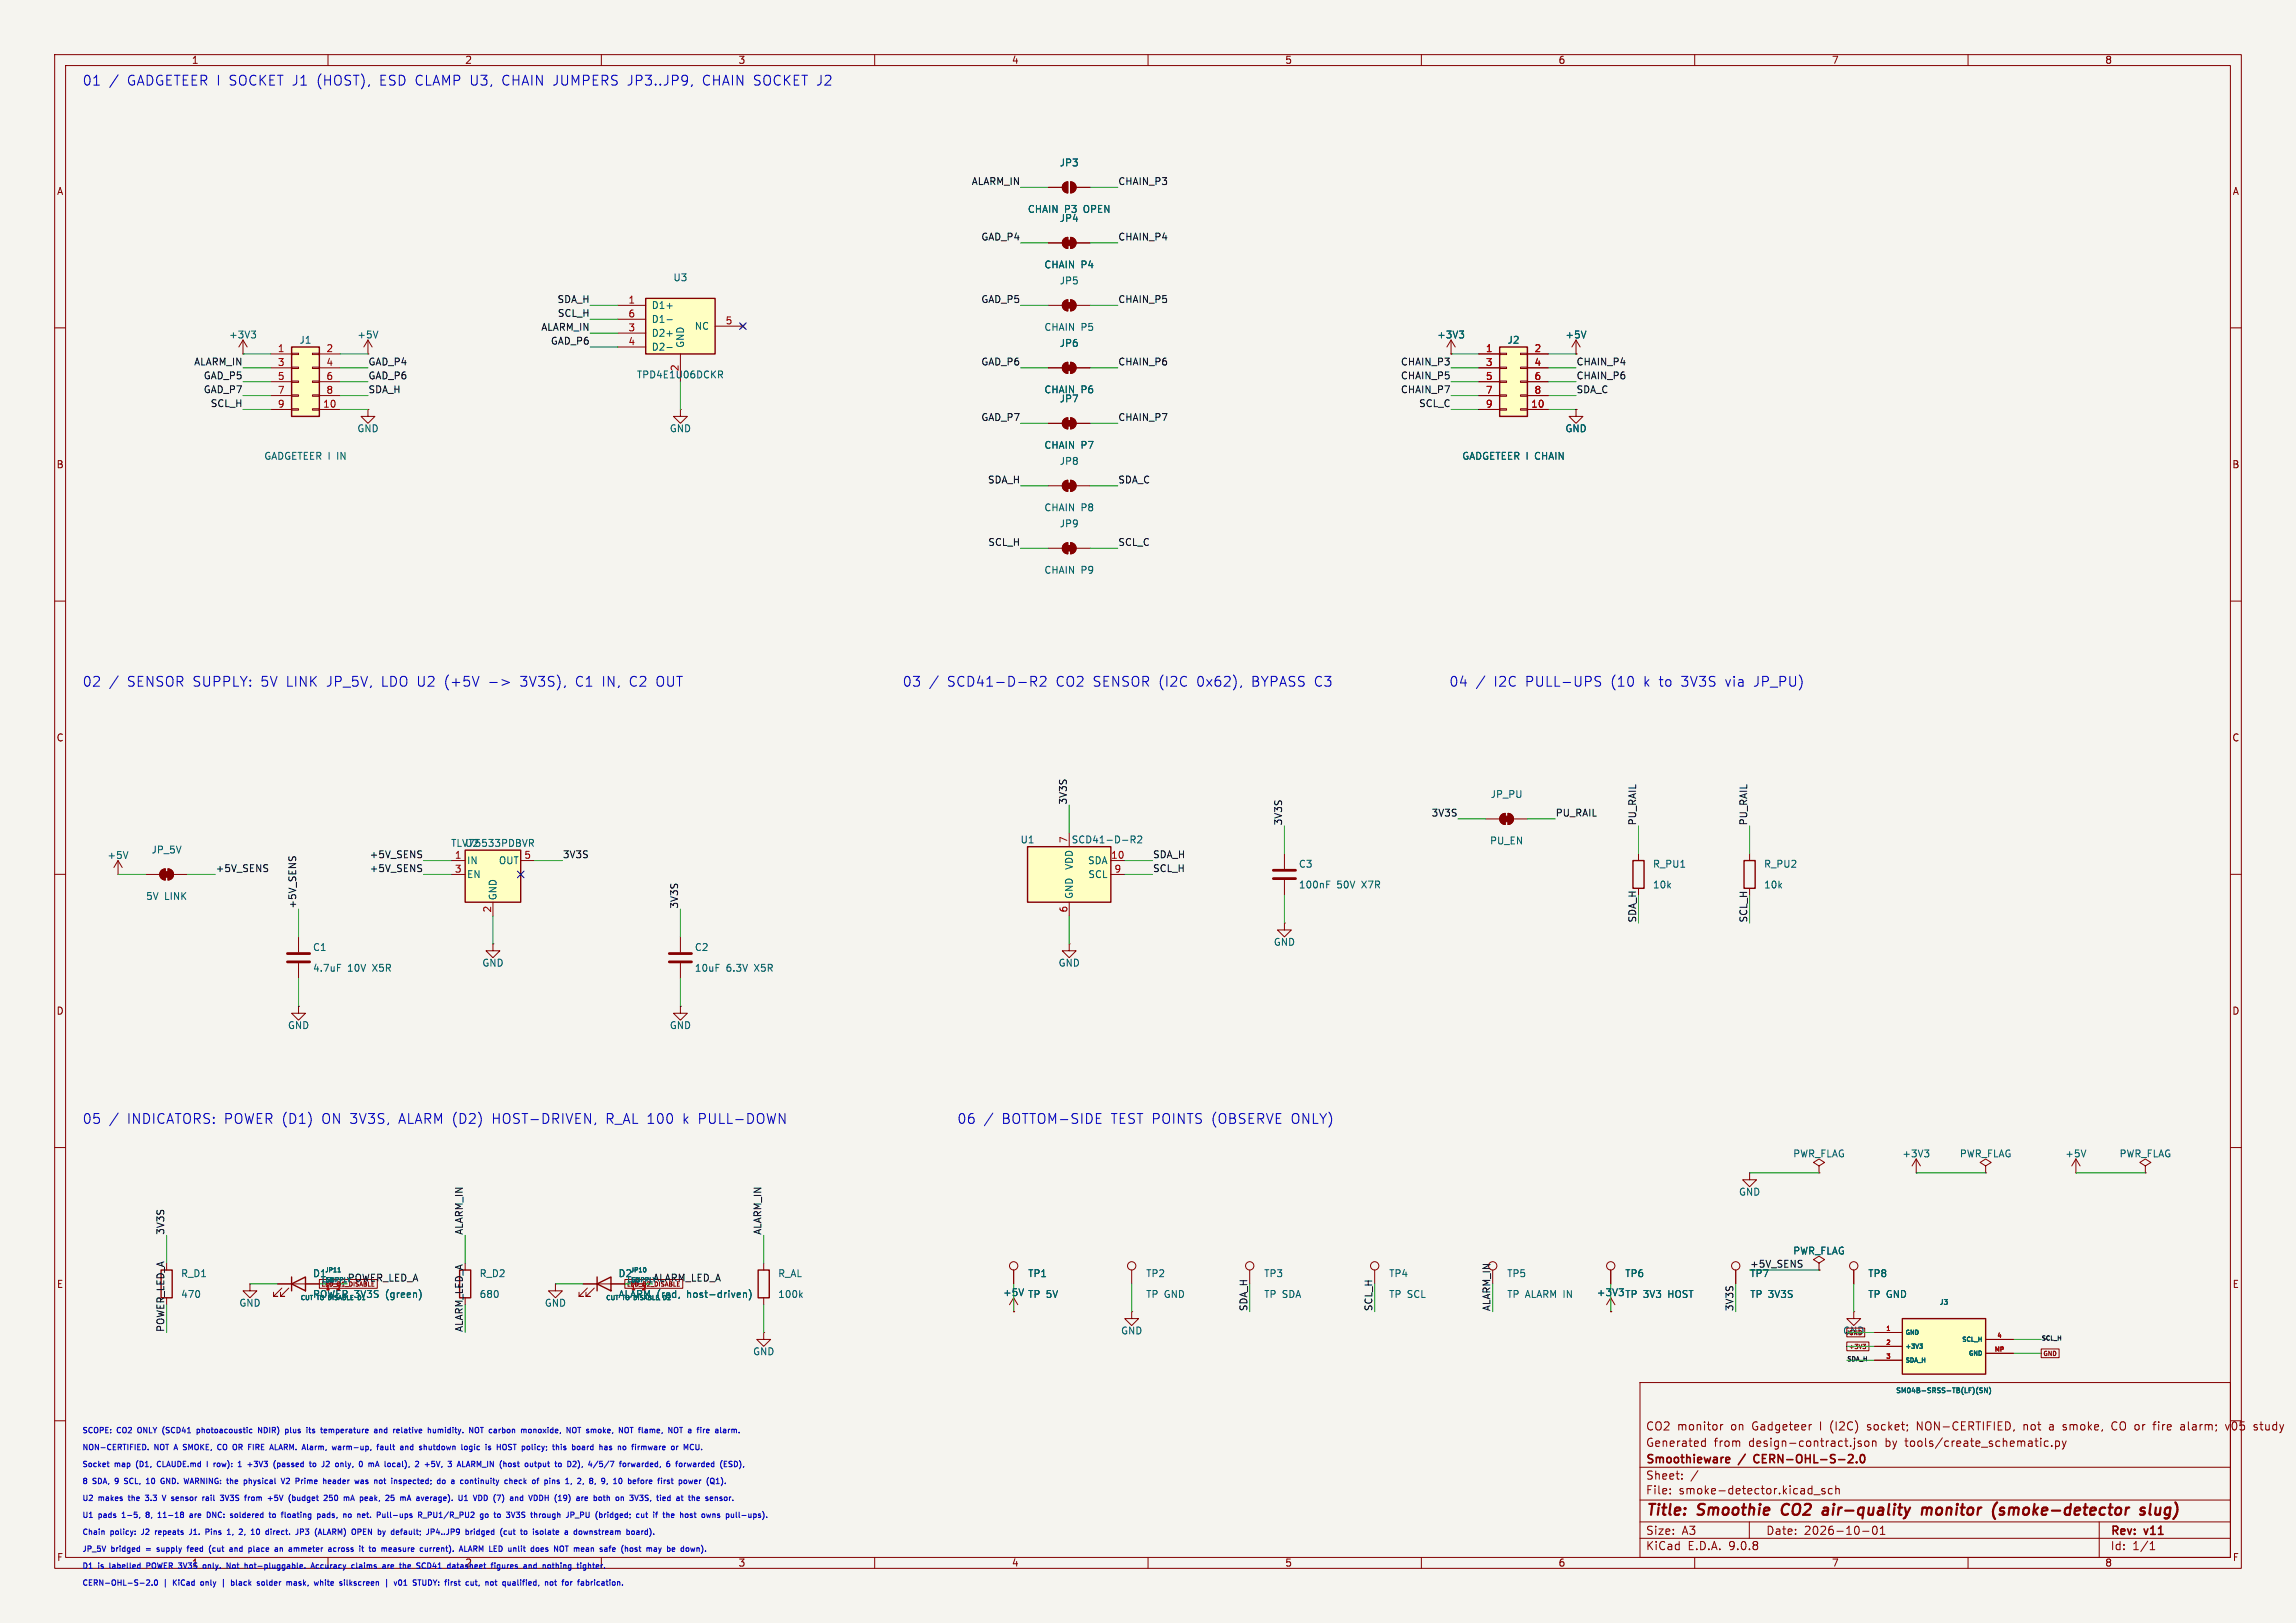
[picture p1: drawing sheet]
<svg xmlns="http://www.w3.org/2000/svg" width="420mm" height="297mm" viewBox="0 0 420 297" stroke-linecap="round" stroke-linejoin="round" font-family="sans-serif">
<defs><g id="words">
<g font-size="2.8" fill="#840000">
<text x="301" y="277.9">Title:</text>
<text x="310.6" y="277.9">Smoothie</text>
<text x="326.8" y="277.9">CO2</text>
<text x="335.1" y="277.9">air-quality</text>
<text x="354" y="277.9">monitor</text>
<text x="367.8" y="277.9">(smoke-detector</text>
<text x="395.6" y="277.9">slug)</text>
</g>
<g font-size="2.5" fill="#0000c2">
<text x="15" y="15.9">01</text>
<text x="23.3" y="15.9">GADGETEER I SOCKET J1</text>
<text x="58.3" y="15.9">(HOST),</text>
<text x="69.9" y="15.9">ESD CLAMP U3,</text>
<text x="92.5" y="15.9">CHAIN JUMPERS JP3..JP9,</text>
<text x="129.5" y="15.9">CHAIN SOCKET J2</text>
<text x="15" y="125.9">02</text>
<text x="23.3" y="125.9">SENSOR SUPPLY:</text>
<text x="47.9" y="125.9">5V LINK</text>
<text x="60.1" y="125.9">JP_5V,</text>
<text x="70.2" y="125.9">LDO U2</text>
<text x="81.9" y="125.9">(+5V</text>
<text x="96" y="125.9">3V3S),</text>
<text x="106.2" y="125.9">C1</text>
<text x="111.1" y="125.9">IN,</text>
<text x="116.2" y="125.9">C2</text>
<text x="121.2" y="125.9">OUT</text>
<text x="165" y="125.9">03</text>
<text x="173.3" y="125.9">SCD41-D-R2</text>
<text x="193.2" y="125.9">CO2 SENSOR (I2C</text>
<text x="219.2" y="125.9">0x62),</text>
<text x="229.4" y="125.9">BYPASS C3</text>
<text x="265" y="125.9">04</text>
<text x="273.3" y="125.9">I2C</text>
<text x="279.1" y="125.9">PULL-UPS</text>
<text x="294.8" y="125.9">(10</text>
<text x="300.9" y="125.9">k to</text>
<text x="307.9" y="125.9">3V3S</text>
<text x="316.1" y="125.9">via</text>
<text x="321.4" y="125.9">JP_PU)</text>
<text x="15" y="205.9">05</text>
<text x="23.3" y="205.9">INDICATORS: POWER (D1)</text>
<text x="59.1" y="205.9">ON 3V3S,</text>
<text x="73.4" y="205.9">ALARM (D2)</text>
<text x="90.6" y="205.9">HOST-DRIVEN,</text>
<text x="111.5" y="205.9">R_AL 100</text>
<text x="125.8" y="205.9">k PULL-DOWN</text>
<text x="175" y="205.9">06</text>
<text x="183.3" y="205.9">BOTTOM-SIDE</text>
<text x="203.3" y="205.9">TEST POINTS (OBSERVE ONLY)</text>
</g>
<g font-size="2.1" fill="#840000">
<text x="301" y="262">CO2</text>
<text x="306.8" y="262">monitor</text>
<text x="316.7" y="262">on</text>
<text x="320.7" y="262">Gadgeteer</text>
<text x="333.2" y="262">I (I2C)</text>
<text x="342.1" y="262">socket;</text>
<text x="351.4" y="262">NON-CERTIFIED,</text>
<text x="371" y="262">not</text>
<text x="375.9" y="262">a</text>
<text x="378.6" y="262">smoke,</text>
<text x="387.6" y="262">CO or</text>
<text x="395.6" y="262">fire</text>
<text x="400.7" y="262">alarm;</text>
<text x="409.1" y="262">v05</text>
<text x="414.4" y="262">study</text>
<text x="301" y="268.2">Smoothieware</text>
<text x="301" y="265">Generated</text>
<text x="313.5" y="265">from</text>
<text x="318.2" y="268.2">/</text>
<text x="319.9" y="265">design-contract.json</text>
<text x="321.5" y="268.2">CERN-OHL-S-2.0</text>
<text x="345" y="265">by</text>
<text x="348.8" y="265">tools/create_schematic.py</text>
<text x="301" y="273.7">File:</text>
<text x="301" y="271">Sheet:</text>
<text x="307.1" y="273.7">smoke-detector.kicad_sch</text>
<text x="301" y="281.1">Size:</text>
<text x="307.6" y="281.1">A3</text>
<text x="323" y="281.1">Date:</text>
<text x="330" y="281.1">2026-10-01</text>
<text x="386" y="281.3">Rev:</text>
<text x="392.4" y="281.3">v11</text>
<text x="301" y="283.9">KiCad</text>
<text x="308.7" y="283.9">E.D.A.</text>
<text x="316.3" y="283.9">9.0.8</text>
<text x="386" y="283.9">Id:</text>
<text x="390.1" y="283.9">1/1</text>
</g>
<g font-size="1.8" fill="#840000">
<text x="35" y="11.9">1</text>
<text x="85" y="11.9">2</text>
<text x="135" y="11.9">3</text>
<text x="185" y="11.9">4</text>
<text x="235" y="11.9">5</text>
<text x="285" y="11.9">6</text>
<text x="335" y="11.9">7</text>
<text x="385" y="11.9">8</text>
<text x="10.3" y="35.9">A</text>
<text x="408.3" y="35.9">A</text>
<text x="10.3" y="85.9">B</text>
<text x="408.2" y="85.9">B</text>
<text x="10.3" y="135.9">C</text>
<text x="408.2" y="135.9">C</text>
<text x="10.3" y="185.9">D</text>
<text x="408.2" y="185.9">D</text>
<text x="10.3" y="235.9">E</text>
<text x="408.3" y="235.9">E</text>
<text x="10.3" y="285.9">F</text>
<text x="135" y="286.9">3</text>
<text x="185" y="286.9">4</text>
<text x="235" y="286.9">5</text>
<text x="285" y="286.9">6</text>
<text x="335" y="286.9">7</text>
<text x="385" y="286.9">8</text>
<text x="408.3" y="285.9">F</text>
</g>
<g font-size="1.8" fill="#0f0f0f">
<text x="177.7" y="33.9">ALARM_IN</text>
<text x="204.5" y="33.9">CHAIN_P3</text>
<text x="179.4" y="44.1">GAD_P4</text>
<text x="204.5" y="44.1">CHAIN_P4</text>
<text x="101.9" y="55.5">SDA_H</text>
<text x="101.9" y="58.1">SCL_H</text>
<text x="179.4" y="55.5">GAD_P5</text>
<text x="204.5" y="55.5">CHAIN_P5</text>
<text x="98.9" y="60.6">ALARM_IN</text>
<text x="100.7" y="63.2">GAD_P6</text>
<text x="35.4" y="67">ALARM_IN</text>
<text x="37.2" y="69.5">GAD_P5</text>
<text x="67.3" y="67">GAD_P4</text>
<text x="67.3" y="69.5">GAD_P6</text>
<text x="179.4" y="67">GAD_P6</text>
<text x="204.5" y="67">CHAIN_P6</text>
<text x="256.2" y="67">CHAIN_P3</text>
<text x="256.2" y="69.5">CHAIN_P5</text>
<text x="288.3" y="67">CHAIN_P4</text>
<text x="288.3" y="69.5">CHAIN_P6</text>
<text x="37.2" y="72">GAD_P7</text>
<text x="38.4" y="74.6">SCL_H</text>
<text x="67.3" y="72">SDA_H</text>
<text x="179.4" y="77.1">GAD_P7</text>
<text x="204.5" y="77.1">CHAIN_P7</text>
<text x="256.2" y="72">CHAIN_P7</text>
<text x="259.5" y="74.6">SCL_C</text>
<text x="288.3" y="72">SDA_C</text>
<text x="180.6" y="88.6">SDA_H</text>
<text x="204.5" y="88.6">SDA_C</text>
<text x="180.7" y="100">SCL_H</text>
<text x="204.5" y="100">SCL_C</text>
<text x="195.2" y="147.3" transform="rotate(-90 195.2 147.3)">3V3S</text>
<text x="261.8" y="149.5">3V3S</text>
<text x="284.5" y="149.5">PU_RAIL</text>
<text x="234.6" y="151.1" transform="rotate(-90 234.6 151.1)">3V3S</text>
<text x="299.4" y="151.1" transform="rotate(-90 299.4 151.1)">PU_RAIL</text>
<text x="319.7" y="151.1" transform="rotate(-90 319.7 151.1)">PU_RAIL</text>
<text x="39.4" y="159.7">+5V_SENS</text>
<text x="67.5" y="159.7">+5V_SENS</text>
<text x="67.5" y="157.1">+5V_SENS</text>
<text x="102.9" y="157.1">3V3S</text>
<text x="210.8" y="157.1">SDA_H</text>
<text x="210.8" y="159.7">SCL_H</text>
<text x="54.3" y="166.4" transform="rotate(-90 54.3 166.4)">+5V_SENS</text>
<text x="124.1" y="166.4" transform="rotate(-90 124.1 166.4)">3V3S</text>
<text x="299.4" y="168.9" transform="rotate(-90 299.4 168.9)">SDA_H</text>
<text x="319.7" y="168.9" transform="rotate(-90 319.7 168.9)">SCL_H</text>
<text x="30.1" y="226.1" transform="rotate(-90 30.1 226.1)">3V3S</text>
<text x="84.7" y="226.1" transform="rotate(-90 84.7 226.1)">ALARM_IN</text>
<text x="139.4" y="226.1" transform="rotate(-90 139.4 226.1)">ALARM_IN</text>
<text x="320" y="232.1">+5V_SENS</text>
<text x="63.5" y="234.6">POWER_LED_A</text>
<text x="119.4" y="234.6">ALARM_LED_A</text>
<text x="30.1" y="243.8" transform="rotate(-90 30.1 243.8)">POWER_LED_A</text>
<text x="84.7" y="243.8" transform="rotate(-90 84.7 243.8)">ALARM_LED_A</text>
<text x="228.3" y="240" transform="rotate(-90 228.3 240)">SDA_H</text>
<text x="251.1" y="240" transform="rotate(-90 251.1 240)">SCL_H</text>
<text x="272.7" y="240" transform="rotate(-90 272.7 240)">ALARM_IN</text>
<text x="317.2" y="240" transform="rotate(-90 317.2 240)">3V3S</text>
</g>
<g font-size="1.8" fill="#006464">
<text x="193.8" y="30.7">JP3</text>
<text x="187.9" y="39.2">CHAIN</text>
<text x="193.8" y="40.8">JP4</text>
<text x="194.7" y="39.2">P3</text>
<text x="198.4" y="39.2">OPEN</text>
<text x="123.1" y="51.7">U3</text>
<text x="190.9" y="49.3">CHAIN</text>
<text x="193.8" y="52.2">JP5</text>
<text x="197.7" y="49.3">P4</text>
<text x="119.1" y="56.7">D1+</text>
<text x="119.1" y="59.3">D1-</text>
<text x="41.8" y="62.1">+3V3</text>
<text x="54.7" y="63.1">J1</text>
<text x="65.3" y="62.1">+5V</text>
<text x="119.1" y="61.8">D2+</text>
<text x="119.1" y="64.4">D2-</text>
<text x="125.3" y="63.8" transform="rotate(-90 125.3 63.8)">GND</text>
<text x="127" y="60.6">NC</text>
<text x="190.9" y="60.7">CHAIN</text>
<text x="193.8" y="63.7">JP6</text>
<text x="197.7" y="60.7">P5</text>
<text x="262.8" y="62.1">+3V3</text>
<text x="275.7" y="63.1">J2</text>
<text x="286.3" y="62.1">+5V</text>
<text x="116.4" y="69.4">TPD4E1U06DCKR</text>
<text x="124.2" y="68" transform="rotate(-90 124.2 68)">2</text>
<text x="190.9" y="72.2">CHAIN</text>
<text x="193.8" y="73.8">JP7</text>
<text x="197.7" y="72.2">P6</text>
<text x="65.3" y="79.3">GND</text>
<text x="122.4" y="79.3">GND</text>
<text x="190.9" y="82.3">CHAIN</text>
<text x="197.7" y="82.3">P7</text>
<text x="286.3" y="79.3">GND</text>
<text x="48.2" y="84.3">GADGETEER I</text>
<text x="61.8" y="84.3">IN</text>
<text x="193.8" y="85.3">JP8</text>
<text x="267.4" y="84.3">GADGETEER</text>
<text x="280.9" y="84.3">CHAIN</text>
<text x="190.9" y="93.8">CHAIN</text>
<text x="197.7" y="93.8">P8</text>
<text x="193.8" y="96.7">JP9</text>
<text x="190.9" y="105.2">CHAIN</text>
<text x="197.7" y="105.2">P9</text>
<text x="272.6" y="146.2">JP_PU</text>
<text x="82.4" y="155.2">TLV75533PDBVR</text>
<text x="85" y="155.2">U2</text>
<text x="186.6" y="154.5">U1</text>
<text x="195.9" y="154.5">SCD41-D-R2</text>
<text x="272.5" y="154.7">PU_EN</text>
<text x="19.6" y="157.4">+5V</text>
<text x="27.6" y="156.4">JP_5V</text>
<text x="85.3" y="158.3">IN</text>
<text x="85.3" y="160.9">EN</text>
<text x="91.2" y="158.3">OUT</text>
<text x="196.4" y="159.3" transform="rotate(-90 196.4 159.3)">VDD</text>
<text x="198.9" y="158.3">SDA</text>
<text x="199" y="160.9">SCL</text>
<text x="237.5" y="159">C3</text>
<text x="302.3" y="159">R_PU1</text>
<text x="322.6" y="159">R_PU2</text>
<text x="26.6" y="164.9">5V</text>
<text x="30.1" y="164.9">LINK</text>
<text x="91" y="164.8" transform="rotate(-90 91 164.8)">GND</text>
<text x="196.4" y="164.6" transform="rotate(-90 196.4 164.6)">GND</text>
<text x="237.5" y="162.8">100nF</text>
<text x="244.5" y="162.8">50V</text>
<text x="249.2" y="162.8">X7R</text>
<text x="302.3" y="162.8">10k</text>
<text x="322.6" y="162.8">10k</text>
<text x="232.9" y="173.3">GND</text>
<text x="57.2" y="174.2">C1</text>
<text x="57.2" y="178">4.7uF</text>
<text x="63.6" y="178">10V</text>
<text x="68.3" y="178">X5R</text>
<text x="88.1" y="177.1">GND</text>
<text x="127" y="174.2">C2</text>
<text x="127" y="178">10uF</text>
<text x="132.8" y="178">6.3V</text>
<text x="138.1" y="178">X5R</text>
<text x="193.5" y="177.1">GND</text>
<text x="52.6" y="188.5">GND</text>
<text x="122.4" y="188.5">GND</text>
<text x="327.9" y="212">PWR_FLAG</text>
<text x="347.9" y="212">+3V3</text>
<text x="358.4" y="212">PWR_FLAG</text>
<text x="377.7" y="212">+5V</text>
<text x="387.6" y="212">PWR_FLAG</text>
<text x="318" y="219">GND</text>
<text x="33" y="233.9">R_D1</text>
<text x="57.2" y="233.9">D1</text>
<text x="87.6" y="233.9">R_D2</text>
<text x="113" y="233.9">D2</text>
<text x="142.2" y="233.9">R_AL</text>
<text x="188" y="233.9">TP1</text>
<text x="209.6" y="233.9">TP2</text>
<text x="231.1" y="233.9">TP3</text>
<text x="254" y="233.9">TP4</text>
<text x="275.6" y="233.9">TP5</text>
<text x="297.2" y="233.9">TP6</text>
<text x="320" y="233.9">TP7</text>
<text x="327.9" y="229.8">PWR_FLAG</text>
<text x="341.6" y="233.9">TP8</text>
<text x="33" y="237.7">470</text>
<text x="43.7" y="239.3">GND</text>
<text x="57.2" y="237.7">POWER 3V3S</text>
<text x="70.7" y="237.7">(green)</text>
<text x="87.6" y="237.7">680</text>
<text x="99.6" y="239.3">GND</text>
<text x="113" y="237.7">ALARM (red,</text>
<text x="125.8" y="237.7">host-driven)</text>
<text x="142.2" y="237.7">100k</text>
<text x="183.4" y="237.4">+5V</text>
<text x="188" y="237.7">TP 5V</text>
<text x="209.6" y="237.7">TP GND</text>
<text x="231.1" y="237.7">TP SDA</text>
<text x="254" y="237.7">TP SCL</text>
<text x="275.6" y="237.7">TP ALARM IN</text>
<text x="292" y="237.4">+3V3 TP 3V3</text>
<text x="305.3" y="237.7">HOST</text>
<text x="320" y="237.7">TP 3V3S</text>
<text x="341.6" y="237.7">TP GND</text>
<text x="205" y="244.4">GND</text>
<text x="337.1" y="244.4">GND</text>
<text x="137.7" y="248.2">GND</text>
</g>
<g font-size="1.8" fill="#a90000">
<text x="114.9" y="55.6">1</text>
<text x="114.9" y="58.2">6</text>
<text x="132.6" y="59.4">5</text>
<text x="50.7" y="64.5">1</text>
<text x="59.6" y="64.5">2</text>
<text x="114.9" y="60.7">3</text>
<text x="114.9" y="63.2">4</text>
<text x="271.7" y="64.5">1</text>
<text x="280.6" y="64.5">2</text>
<text x="50.7" y="67.1">3</text>
<text x="50.7" y="69.6">5</text>
<text x="59.6" y="67.1">4</text>
<text x="59.6" y="69.6">6</text>
<text x="271.7" y="67.1">3</text>
<text x="271.7" y="69.6">5</text>
<text x="280.6" y="67.1">4</text>
<text x="280.6" y="69.6">6</text>
<text x="50.7" y="72.1">7</text>
<text x="50.7" y="74.7">9</text>
<text x="59" y="74.7">10</text>
<text x="59.6" y="72.1">8</text>
<text x="271.7" y="72.1">7</text>
<text x="271.7" y="74.7">9</text>
<text x="280" y="74.7">10</text>
<text x="280.6" y="72.1">8</text>
<text x="195.3" y="154.4" transform="rotate(-90 195.3 154.4)">7</text>
<text x="83.1" y="157.2">1</text>
<text x="83.1" y="159.8">3</text>
<text x="95.8" y="157.2">5</text>
<text x="203.2" y="157.2">10</text>
<text x="203.8" y="159.8">9</text>
<text x="89.9" y="167.1" transform="rotate(-90 89.9 167.1)">2</text>
<text x="195.3" y="167.1" transform="rotate(-90 195.3 167.1)">6</text>
</g>
<g font-size="1.8" fill="#0000c2">
<text x="35" y="286.9">1</text>
<text x="85" y="286.9">2</text>
</g>
<g font-size="1.4" fill="#0000c2">
<text x="15" y="262.5">SCOPE:</text>
<text x="21.4" y="262.5">CO2</text>
<text x="25.4" y="262.5">ONLY</text>
<text x="30.2" y="262.5">(SCD41</text>
<text x="36.7" y="262.5">photoacoustic</text>
<text x="48.2" y="262.5">NDIR)</text>
<text x="53.4" y="262.5">plus</text>
<text x="57.6" y="262.5">its</text>
<text x="60.5" y="262.5">temperature</text>
<text x="70.5" y="262.5">and</text>
<text x="74.2" y="262.5">relative</text>
<text x="80.8" y="262.5">humidity.</text>
<text x="88.7" y="262.5">NOT carbon</text>
<text x="98.6" y="262.5">monoxide,</text>
<text x="107.2" y="262.5">NOT smoke,</text>
<text x="117.3" y="262.5">NOT flame,</text>
<text x="126.9" y="262.5">NOT a</text>
<text x="132.7" y="262.5">fire</text>
<text x="15" y="265.6">NON-CERTIFIED.</text>
<text x="15" y="268.7">Socket</text>
<text x="21" y="268.7">map</text>
<text x="25.1" y="268.7">(D1,</text>
<text x="28.3" y="265.6">NOT A SMOKE,</text>
<text x="29.2" y="268.7">CLAUDE.md</text>
<text x="38.6" y="268.7">I</text>
<text x="40.1" y="268.7">row):</text>
<text x="40.6" y="265.6">CO</text>
<text x="43.6" y="265.6">OR</text>
<text x="44.8" y="268.7">1</text>
<text x="46.7" y="265.6">FIRE</text>
<text x="46.8" y="268.7">+3V3</text>
<text x="50.9" y="265.6">ALARM.</text>
<text x="51.8" y="268.7">(passed</text>
<text x="57.1" y="265.6">Alarm,</text>
<text x="58.7" y="268.7">to</text>
<text x="61.2" y="268.7">J2</text>
<text x="62.8" y="265.6">warm-up,</text>
<text x="63.9" y="268.7">only,</text>
<text x="68.5" y="268.7">0</text>
<text x="70.5" y="268.7">mA</text>
<text x="71.3" y="265.6">fault</text>
<text x="73.7" y="268.7">local),</text>
<text x="75.8" y="265.6">and</text>
<text x="79.5" y="265.6">shutdown</text>
<text x="79.6" y="268.7">2</text>
<text x="81.5" y="268.7">+5V,</text>
<text x="86.1" y="268.7">3</text>
<text x="87.5" y="265.6">logic</text>
<text x="88.1" y="268.7">ALARM_IN</text>
<text x="92.2" y="265.6">is</text>
<text x="94.5" y="265.6">HOST policy;</text>
<text x="96" y="268.7">(host</text>
<text x="100.9" y="268.7">output</text>
<text x="105.2" y="265.6">this</text>
<text x="106.7" y="268.7">to</text>
<text x="109" y="265.6">board</text>
<text x="109.2" y="268.7">D2),</text>
<text x="113.3" y="268.7">4/5/7</text>
<text x="114.3" y="265.6">has</text>
<text x="117.9" y="265.6">no</text>
<text x="119.3" y="268.7">forwarded,</text>
<text x="120.7" y="265.6">firmware</text>
<text x="128.1" y="268.7">6</text>
<text x="128.2" y="265.6">or</text>
<text x="130.1" y="268.7">forwarded</text>
<text x="15" y="274.9">U2</text>
<text x="15" y="271.8">8</text>
<text x="17" y="271.8">SDA,</text>
<text x="18" y="274.9">makes</text>
<text x="21.3" y="271.8">9</text>
<text x="23.2" y="271.8">SCL,</text>
<text x="23.8" y="274.9">the</text>
<text x="27.1" y="274.9">3.3</text>
<text x="27.5" y="271.8">10</text>
<text x="30.4" y="271.8">GND.</text>
<text x="30.5" y="274.9">V sensor</text>
<text x="35" y="271.8">WARNING: the</text>
<text x="38.3" y="274.9">rail</text>
<text x="41.8" y="274.9">3V3S</text>
<text x="46.4" y="271.8">physical</text>
<text x="46.6" y="274.9">from</text>
<text x="51" y="274.9">+5V</text>
<text x="53.6" y="271.8">V2</text>
<text x="55.1" y="274.9">(budget</text>
<text x="56.4" y="271.8">Prime</text>
<text x="61.7" y="271.8">header</text>
<text x="61.8" y="274.9">250</text>
<text x="65.7" y="274.9">mA</text>
<text x="67.8" y="271.8">was</text>
<text x="68.9" y="274.9">peak,</text>
<text x="71.5" y="271.8">not</text>
<text x="73.9" y="274.9">25</text>
<text x="74.9" y="271.8">inspected;</text>
<text x="76.8" y="274.9">mA</text>
<text x="80" y="274.9">average).</text>
<text x="83.6" y="271.8">do</text>
<text x="86.4" y="271.8">a</text>
<text x="88" y="274.9">U1</text>
<text x="88.3" y="271.8">continuity</text>
<text x="91" y="274.9">VDD (7)</text>
<text x="96.7" y="271.8">check</text>
<text x="98.2" y="274.9">and</text>
<text x="101.9" y="274.9">VDDH</text>
<text x="102" y="271.8">of</text>
<text x="104.5" y="271.8">pins</text>
<text x="106.8" y="274.9">(19)</text>
<text x="108.6" y="271.8">1,</text>
<text x="111" y="271.8">2,</text>
<text x="111.1" y="274.9">are</text>
<text x="113.5" y="271.8">8,</text>
<text x="114.5" y="274.9">both</text>
<text x="115.9" y="271.8">9,</text>
<text x="118.4" y="271.8">10</text>
<text x="118.8" y="274.9">on</text>
<text x="121.3" y="271.8">before</text>
<text x="121.6" y="274.9">3V3S,</text>
<text x="126.8" y="274.9">tied</text>
<text x="127" y="271.8">first</text>
<text x="130.7" y="274.9">at</text>
<text x="131.1" y="271.8">power</text>
<text x="133.2" y="274.9">the</text>
<text x="15" y="281.1">Chain</text>
<text x="15" y="278">U1</text>
<text x="18" y="278">pads</text>
<text x="20.2" y="281.1">policy:</text>
<text x="22.6" y="278">1-5,</text>
<text x="26.1" y="281.1">J2</text>
<text x="27.2" y="278">8,</text>
<text x="28.9" y="281.1">repeats</text>
<text x="29.6" y="278">11-18</text>
<text x="35.4" y="281.1">J1.</text>
<text x="35.7" y="278">are</text>
<text x="38.6" y="281.1">Pins</text>
<text x="39.1" y="278">DNC:</text>
<text x="42.8" y="281.1">1,</text>
<text x="43.7" y="278">soldered</text>
<text x="45.3" y="281.1">2,</text>
<text x="47.7" y="281.1">10</text>
<text x="50.6" y="281.1">direct.</text>
<text x="51.1" y="278">to</text>
<text x="53.6" y="278">floating</text>
<text x="56.4" y="281.1">JP3</text>
<text x="60.2" y="281.1">(ALARM)</text>
<text x="60.3" y="278">pads,</text>
<text x="65.4" y="278">no</text>
<text x="67.2" y="281.1">OPEN</text>
<text x="68.2" y="278">net.</text>
<text x="72" y="278">Pull-ups</text>
<text x="72.2" y="281.1">by</text>
<text x="74.9" y="281.1">default;</text>
<text x="79.8" y="278">R_PU1/R_PU2</text>
<text x="81.6" y="281.1">JP4..JP9</text>
<text x="89" y="281.1">bridged</text>
<text x="91.4" y="278">go</text>
<text x="94.3" y="278">to</text>
<text x="95.6" y="281.1">(cut</text>
<text x="96.8" y="278">3V3S</text>
<text x="99.6" y="281.1">to</text>
<text x="101.5" y="278">through</text>
<text x="102.1" y="281.1">isolate</text>
<text x="108.2" y="281.1">a</text>
<text x="108.2" y="278">JP_PU</text>
<text x="110.1" y="281.1">downstream</text>
<text x="113.8" y="278">(bridged;</text>
<text x="121.5" y="278">cut</text>
<text x="124.9" y="278">if</text>
<text x="127" y="278">the</text>
<text x="130.3" y="278">host</text>
<text x="134.5" y="278">owns</text>
<text x="139.2" y="278">pull-ups).</text>
<text x="15" y="287.3">D1</text>
<text x="15" y="284.2">JP_5V</text>
<text x="18" y="287.3">is</text>
<text x="20.3" y="287.3">labelled</text>
<text x="20.4" y="284.2">bridged</text>
<text x="26.9" y="284.2">=</text>
<text x="27.3" y="287.3">POWER 3V3S</text>
<text x="29.2" y="284.2">supply</text>
<text x="35" y="284.2">feed</text>
<text x="38.1" y="287.3">only.</text>
<text x="39.2" y="284.2">(cut</text>
<text x="42.7" y="287.3">Not</text>
<text x="43.3" y="284.2">and</text>
<text x="46.3" y="287.3">hot-pluggable.</text>
<text x="47" y="284.2">place</text>
<text x="52.1" y="284.2">an</text>
<text x="54.9" y="284.2">ammeter</text>
<text x="58.7" y="287.3">Accuracy</text>
<text x="62.4" y="284.2">across</text>
<text x="66.4" y="287.3">claims</text>
<text x="68.3" y="284.2">it</text>
<text x="70.4" y="284.2">to</text>
<text x="72.3" y="287.3">are</text>
<text x="72.9" y="284.2">measure</text>
<text x="75.7" y="287.3">the</text>
<text x="79" y="287.3">SCD41</text>
<text x="80.2" y="284.2">current).</text>
<text x="84.9" y="287.3">datasheet</text>
<text x="87.7" y="284.2">ALARM LED</text>
<text x="93.2" y="287.3">figures</text>
<text x="97.1" y="284.2">unlit</text>
<text x="99.4" y="287.3">and</text>
<text x="101.5" y="284.2">does</text>
<text x="103.1" y="287.3">nothing</text>
<text x="106" y="284.2">NOT mean</text>
<text x="109.7" y="287.3">tighter.</text>
<text x="114.9" y="284.2">safe</text>
<text x="119" y="284.2">(host</text>
<text x="123.9" y="284.2">may</text>
<text x="127.9" y="284.2">be</text>
<text x="15" y="290.4">CERN-OHL-S-2.0</text>
<text x="29.9" y="290.4">|</text>
<text x="31.9" y="290.4">KiCad</text>
<text x="37.2" y="290.4">only</text>
<text x="43.3" y="290.4">black</text>
<text x="48.3" y="290.4">solder</text>
<text x="53.9" y="290.4">mask,</text>
<text x="59.3" y="290.4">white</text>
<text x="64.2" y="290.4">silkscreen</text>
<text x="72.7" y="290.4">|</text>
<text x="74.7" y="290.4">v01</text>
<text x="78.4" y="290.4">STUDY:</text>
<text x="84.5" y="290.4">first</text>
<text x="88.6" y="290.4">cut,</text>
<text x="92.4" y="290.4">not</text>
<text x="95.8" y="290.4">qualified,</text>
<text x="103.8" y="290.4">not</text>
<text x="107.2" y="290.4">for</text>
<text x="110.3" y="290.4">fabrication.</text>
</g>
<g font-size="1.3" fill="#006464">
<text x="354.7" y="239">J3</text>
<text x="346.7" y="255.1">SM04B-SRSS-TB(LF)(SN)</text>
</g>
<g font-size="1.1" fill="#006464">
<text x="59.3" y="233">JP11</text>
<text x="115.2" y="233">JP10</text>
<text x="54.9" y="238.1">CUT</text>
<text x="58" y="238.1">TO</text>
<text x="58.8" y="234.7">LED</text>
<text x="59.5" y="234.7">SUPPLY</text>
<text x="60.4" y="238.1">DISABLE</text>
<text x="66.1" y="238.1">D1</text>
<text x="110.7" y="238.1">CUT</text>
<text x="113.9" y="238.1">TO</text>
<text x="114.6" y="234.7">LED</text>
<text x="115.4" y="234.7">SUPPLY</text>
<text x="116.3" y="238.1">DISABLE</text>
<text x="122" y="238.1">D2</text>
<text x="348.5" y="244.5">GND</text>
<text x="358.8" y="245.7">SCL_H</text>
<text x="348.5" y="247">+3V3</text>
<text x="348.5" y="249.5">SDA_H</text>
<text x="360" y="248.3">GND</text>
</g>
<g font-size="1.1" fill="#a90000">
<text x="58.7" y="235.6">LED_D1_DISABLE</text>
<text x="59.5" y="236.5">1</text>
<text x="61.4" y="236.5">2</text>
<text x="114.6" y="235.6">LED_D2_DISABLE</text>
<text x="115.4" y="236.5">1</text>
<text x="117.3" y="236.5">2</text>
<text x="344.9" y="243.6">1</text>
<text x="365.2" y="244.9">4</text>
<text x="344.9" y="246.1">2</text>
<text x="344.9" y="248.7">3</text>
<text x="364.8" y="247.4">MP</text>
</g>
<g font-size="1.1" fill="#840000">
<text x="338.1" y="244.5">GND</text>
<text x="338.1" y="247.1">+3V3</text>
<text x="373.7" y="248.3">GND</text>
</g>
<g font-size="1.1" fill="#0f0f0f">
<text x="373.4" y="245.5">SCL_H</text>
<text x="337.8" y="249.3">SDA_H</text>
</g>
</g></defs>
<path d="M0 0h420v297h-420z" fill="#f5f4ef" stroke="#f5f4ef" stroke-width=".18"/>
<g fill="none" stroke="#840000" stroke-width=".18">
<path d="M10 10h400v277h-400zM12 12h396v273h-396zM60 10v2M110 10v2M160 10v2M210 10v2M260 10v2M310 10v2M360 10v2M191.8 34.3h2.5M194.6 33.6l.7-.3v2a1.02 1.02 0 0 1-.9-.6 1.02 1.02 0 0 1 .2-1.1zM195.8 33.3a1.02 1.02 0 0 1 1 1 1.02 1.02 0 0 1-1 1z"/>
<path d="M196.8 34.3h2.6M191.8 44.5h2.5M191.8 55.9h2.5M194.6 43.7l.7-.3v2.1a1.02 1.02 0 0 1-.9-.7 1.02 1.02 0 0 1 .2-1.1zM194.6 55.2l.7-.3v2a1.02 1.02 0 0 1-.9-.6 1.02 1.02 0 0 1 .2-1.1zM195.8 43.4a1.02 1.02 0 0 1 1 1.1 1.02 1.02 0 0 1-1 1zM195.8 54.9a1.02 1.02 0 0 1 1 1 1.02 1.02 0 0 1-1 1zM196.8 44.5h2.6M196.8 55.9h2.6M10 60h2M191.8 77.5h2.5M191.8 67.3h2.5"/>
<path d="M194.6 76.8l.7-.3v2a1.02 1.02 0 0 1-.9-.6 1.02 1.02 0 0 1 .2-1.1zM194.6 66.6l.7-.3v2a1.02 1.02 0 0 1-.9-.6 1.02 1.02 0 0 1 .2-1.1zM195.8 76.5a1.02 1.02 0 0 1 1 1 1.02 1.02 0 0 1-1 1zM195.8 66.3a1.02 1.02 0 0 1 1 1 1.02 1.02 0 0 1-1 1zM196.8 77.5h2.6M196.8 67.3h2.6M408 60h2M191.8 88.9h2.5M194.6 88.2l.7-.3v2a1.02 1.02 0 0 1-.9-.6 1.02 1.02 0 0 1 .2-1.1zM195.8 87.9a1.02 1.02 0 0 1 1 1 1.02 1.02 0 0 1-1 1zM196.8 88.9h2.6M10 110h2"/>
<path d="M408 110h2M10 160h2M234.9 156.2v2.8M299.7 156.2v1.3M408 160h2M54.6 171.5v2.7M54.6 176.3v2.8M90.2 172.7v1.3h1.2l-1.2 1.3-1.3-1.3h1.3M90.2 172.7h.1M234.9 161v2.8M54.6 184.2v1.2h1.3l-1.3 1.3-1.3-1.3h1.3M54.6 184.2h.1"/>
<path d="M10 210h2M320 214.6v1.3h1.3l-1.3 1.3-1.2-1.3h1.2M320 214.6h.1M332.7 213.4l1.1-.7-1.1-.6-1 .6 1 .7v1.2M332.7 214.6h.1M350.5 214.6h.1M350.5 212.1l-.7 1.3M350.5 212.1l.8 1.3M350.5 212.1v2.5M363.2 213.4l1-.7-1-.6-1 .6 1 .7v1.2M363.2 214.6h.1M379.7 214.6h.1"/>
<path d="M379.7 212.1l-.7 1.3M379.7 212.1l.8 1.3M379.7 212.1v2.5M392.4 213.4l1-.7-1-.6-1 .6 1 .7v1.2M392.4 214.6h.1M408 210h2M45.7 234.9v1.3h1.3l-1.3 1.3-1.3-1.3h1.3M45.7 234.9h.1M50.8 234.9h7.6M51.6 235.7l-1.6 1.5h.8h-.8v-.7M52.8 235.7l-1.5 1.5h.8h-.8v-.7M185.4 237.5l-.7 1.3"/>
<path d="M185.4 237.5l.8 1.3M185.4 232.4v2.5M185.4 237.5v2.5M207 232.4v2.5M228.6 232.4v2.5M251.5 232.4v2.5M317.5 232.4v2.5M332.7 231.1l1.1-.6-1.1-.6-1 .6 1 .6v1.3M332.7 232.4h.1M339.1 232.4v2.5M139.7 243.8v1.3h1.3l-1.3 1.3-1.3-1.3h1.3M139.7 243.8h.1"/>
<path d="M185.4 240h.1M207 240v1.3h1.3l-1.3 1.3-1.3-1.3h1.3M207 240h.1M300 253h108v32h-108zM339.1 240v1.3h1.3l-1.3 1.3-1.3-1.3h1.3M339.1 240h.1M10 260h2M300 278.5h108M300 274.5h108M300 268.5h108M305.5 273.2v.2M305.5 272.5v.1"/>
<path d="M307.7 270.5v.2M307.7 269.8v.1M310.6 269.1l-1.3 1.9M311.4 264.6h.5M311.4 263.8h.5M311.9 263.2v1.5M314.7 260.7v1M315.2 260.7l-.3 .1-.2 .2M320 278.5v3M331.2 260.7h.2M331.8 273.5h1.1M333.8 272.5l-.4-.1-.2 .2 .1 .2 .5 .2v.3h-.6"/>
<path d="M335.2 272.5l-.5-.1-.3 .3v.4l.2 .2h.6M335.8 272.5l.2-.1 .4 .1v.9M335.8 271.9v1.5M339.2 263.2v.1M340.4 263.8l-.3-.1-.2 .2v.2l.5 .2v.3h-.5M341.2 263.8l.2-.1 .4 .1 .1 .6-.2 .2-.3 .1-.2-.2zM342.5 263.7v1M342.5 263.8l.2-.1 .4 .1 .1 .9M342.7 279.4a.81 .81 0 0 0 .3 1.4l.2-.2 .2-.4-.2-.8M343.9 279.7l.5-.4v1.5M350.7 261.7v-1.5l.9 1.5M370.2 260.7v1"/>
<path d="M370.4 260.7l-.2 .1M374.7 263.8l-.5-.1-.3 .3v.4l.2 .2h.6M375.3 264.5v.2M375.4 260.7l-.5 .1M375.4 261.1h-.3a.29 .29 0 0 0-.2 .3 .29 .29 0 0 0 .2 .3h.3M376 263.8l.4-.1 .3 .3v.4l-.1 .2h-.6M376 263.7v1.5M377.2 263.7l.4 1M377.6 264.7l-.4 .5M377.6 260.7l.3 .1M377.6 261.2l.3 .1M377.9 263.7l-.3 1"/>
<path d="M377.9 261.6l-.4 .1M384 278.5v6.5M387.2 260.3a.74 .74 0 0 0-.9 .5 .74 .74 0 0 0 .5 .9l.4-.1M394.9 260.2v.1M394.9 260.7v1M399.1 260.7h.3l.2 .2v.8M399.6 261.6l-.5 .1M399.6 261l-.5 .1M407.1 260.7l.3 1 .4-1M408 260h2M408.4 260.3l-.1 .5 .1 .7M413.4 260.7h.5"/>
<path d="M413.6 260.2v1.3l.2 .2M60 285v2M110 285v2M160 285v2M210 285v2M260 285v2M300 281.5h108M310 285v2M340.7 280.2h1.2M343.9 280.8h.9M360 285v2M393.3 283.6h.9"/>
<path d="M393.3 282.5l.4-.4v1.5"/>
<circle cx="185.4" cy="231.6" r=".76"/>
<circle cx="207" cy="231.6" r=".76"/>
<circle cx="228.6" cy="231.6" r=".76"/>
<circle cx="251.5" cy="231.6" r=".76"/>
<circle cx="273.1" cy="231.6" r=".76"/>
<circle cx="317.5" cy="231.6" r=".76"/>
<circle cx="339.1" cy="231.6" r=".76"/>
</g>
<path d="M326.2 275.5a1.27 1.27 0 0 0 0 1.6M333.4 277.1l.2 .1 .7-.1M333.6 276l.2-.1 .5 .1M334.4 276.3l-.9 .2M351.7 276.1a.49 .49 0 0 1 .8 .1M351.7 275.9l-.2 1.3M352.5 276.2l-.1 1M353.3 276a.5 .5 0 0 0-.8 .2M366.6 276a.49 .49 0 0 0-.8 .3l.1 .1 .6 .2 .1 .3-.3 .3-.6-.1M392.3 276a.49 .49 0 0 0-.8 .3l.1 .1 .5 .1 .2 .3-.3 .4-.6-.1M393.4 275.2l-.2 1.7 .2 .3M394.4 275.9l-.1 1.2 .2 .1 .5-.1" fill="none" stroke="#840000" stroke-width=".4"/>
<path d="M315.9 266.7l.4 .1 .1 .2-.7 .2M316.3 267.6l-.4 .1M321 266.4l-.2 .4 .2 .7M338 267.7h1M338.9 266.3v.5M339.6 267.5v.2M340.4 266.3l.2-.1a.8 .8 0 0 1 .5 .7 .8 .8 0 0 1-.5 .8l-.2-.2-.1-.4z" fill="none" stroke="#840000" stroke-width=".3"/>
<g fill="#840000" stroke="#840000" stroke-width=".18">
<path d="M195.1 88.4h1v1h-1z"/>
<path d="M194.6 88.2l.7-.3v2a1.02 1.02 0 0 1-.9-.6 1.02 1.02 0 0 1 .2-1.1z"/>
<path d="M195.8 87.9a1.02 1.02 0 0 1 1 1 1.02 1.02 0 0 1-1 1z"/>
<path d="M195.1 77h1v1h-1z"/>
<path d="M194.6 76.8l.7-.3v2a1.02 1.02 0 0 1-.9-.6 1.02 1.02 0 0 1 .2-1.1z"/>
<path d="M195.8 76.5a1.02 1.02 0 0 1 1 1 1.02 1.02 0 0 1-1 1z"/>
<path d="M195.1 66.8h1v1h-1z"/>
<path d="M194.6 66.6l.7-.3v2a1.02 1.02 0 0 1-.9-.6 1.02 1.02 0 0 1 .2-1.1z"/>
<path d="M195.8 66.3a1.02 1.02 0 0 1 1 1 1.02 1.02 0 0 1-1 1z"/>
<path d="M195.1 43.9h1v1.1h-1z"/>
<path d="M194.6 43.7l.7-.3v2.1a1.02 1.02 0 0 1-.9-.7 1.02 1.02 0 0 1 .2-1.1z"/>
<path d="M195.8 43.4a1.02 1.02 0 0 1 1 1.1 1.02 1.02 0 0 1-1 1z"/>
<path d="M194.6 33.6l.7-.3v2a1.02 1.02 0 0 1-.9-.6 1.02 1.02 0 0 1 .2-1.1z"/>
<path d="M195.8 33.3a1.02 1.02 0 0 1 1 1 1.02 1.02 0 0 1-1 1z"/>
<path d="M195.1 55.4h1v1h-1z"/>
<path d="M194.6 55.2l.7-.3v2a1.02 1.02 0 0 1-.9-.6 1.02 1.02 0 0 1 .2-1.1z"/>
<path d="M195.8 54.9a1.02 1.02 0 0 1 1 1 1.02 1.02 0 0 1-1 1z"/>
</g>
<path d="M232.9 159.3h4.1M52.6 174.5h4M52.6 176h4M232.9 160.8h4.1" fill="none" stroke="#840000" stroke-width=".51"/>
<path d="M61.7 176.5h.6M242.7 161.8h.4M242.7 161.2h.6M352 210.4h.8l-.4 .5M352.6 210.9l.2 .3v.3l-.2 .2M381.5 210.4l-.4 1.3M61.8 232.8h.5M76.9 236.2l.1 .6-.1 .9M187.2 235.8l-.4 1.3" fill="none" stroke="#006464" stroke-width=".18"/>
<path d="M298.7 157.5h2v5.1h-2zM29.5 232.4h2v5.1h-2zM53.3 234.9l2.6-1.2v2.5zM53.3 233.7v2.5" fill="none" stroke="#840000" stroke-width=".25"/>
<path d="M85.1 155.6h10.1v9.5h-10.1z" fill="#ffffc2"/>
<path d="M85.1 155.6h10.1v9.5h-10.1zM319 157.5h2.1v5.1h-2.1z" fill="none" stroke="#840000" stroke-width=".25"/>
<g fill="none" stroke="#840000" stroke-width=".18">
<path d="M288.3 74.9v1.3h1.3l-1.3 1.3-1.3-1.3h1.3M288.3 74.9h.1M288.3 64.8h.1M288.3 62.2l-.8 1.3M288.3 62.2l.8 1.3M288.3 62.2v2.6M194.6 99.6l.7-.3v2a1.02 1.02 0 0 1-.9-.6 1.02 1.02 0 0 1 .2-1.1zM195.8 99.3a1.02 1.02 0 0 1 1 1 1.02 1.02 0 0 1-1 1zM191.8 100.3h2.5M196.8 100.3h2.6M21.6 157.5l-.8 1.3M21.6 157.5l.8 1.3"/>
<path d="M21.6 157.5v2.5M29.5 159.3l.7-.3v2a1.02 1.02 0 0 1-.9-.6 1.02 1.02 0 0 1 .2-1.1zM30.7 159a1.02 1.02 0 0 1 1 1 1.02 1.02 0 0 1-1 1zM82.5 157.5h2.6M95.2 157.5h2.6M271.8 149.9h2.5M274.6 149.1l.7-.3v2.1a1.02 1.02 0 0 1-.9-.7 1.02 1.02 0 0 1 .2-1.1zM275.8 148.8a1.02 1.02 0 0 1 1.1 1.1 1.02 1.02 0 0 1-1.1 1zM276.9 149.9h2.5M320 156.2v1.3M21.6 160h.1M26.7 160h2.5"/>
<path d="M31.7 160h2.6M82.5 160h2.6M90.2 165.1v2.5M195.6 172.7v1.3h1.2l-1.2 1.3-1.3-1.3h1.3M195.6 172.7h.1M320 162.6v1.2M124.5 184.2v1.2h1.2l-1.2 1.3-1.3-1.3h1.3M124.5 184.2h.1"/>
</g>
<path d="M290.1 60.6l-.4 1.2M23.4 155.8l-.4 1.3M96.9 153.6h.4l.3 .3-.1 .3-.6 .1M97.2 154.3l.4 .6" fill="none" stroke="#006464" stroke-width=".18"/>
<g fill="#840000" stroke="#840000" stroke-width=".18">
<path d="M30 159.5h1v1h-1z"/>
<path d="M29.5 159.3l.7-.3v2a1.02 1.02 0 0 1-.9-.6 1.02 1.02 0 0 1 .2-1.1z"/>
<path d="M30.7 159a1.02 1.02 0 0 1 1 1 1.02 1.02 0 0 1-1 1z"/>
<path d="M275.1 149.4h1v1h-1z"/>
<path d="M274.6 149.1l.7-.3v2.1a1.02 1.02 0 0 1-.9-.7 1.02 1.02 0 0 1 .2-1.1z"/>
<path d="M275.8 148.8a1.02 1.02 0 0 1 1.1 1.1 1.02 1.02 0 0 1-1.1 1z"/>
<path d="M195.1 99.8h1v1h-1z"/>
<path d="M194.6 99.6l.7-.3v2a1.02 1.02 0 0 1-.9-.6 1.02 1.02 0 0 1 .2-1.1z"/>
<path d="M195.8 99.3a1.02 1.02 0 0 1 1 1 1.02 1.02 0 0 1-1 1z"/>
</g>
<path d="M188 154.9h15.2v10.2h-15.2z" fill="#ffffc2"/>
<path d="M188 154.9h15.2v10.2h-15.2z" fill="none" stroke="#840000" stroke-width=".25"/>
<path d="M265.4 64.8h.1M265.4 62.2l-.7 1.3M265.4 62.2l.8 1.3M265.4 62.2v2.6M195.6 152.4v2.5M203.2 157.5h2.5M195.6 165.1v2.5M203.2 160h2.5M234.9 168.9v1.3h1.3l-1.3 1.3-1.2-1.3h1.2M234.9 168.9h.1" fill="none" stroke="#840000" stroke-width=".18"/>
<path d="M266.9 60.6h.8l-.4 .5M267.5 61.1l.2 .2v.3l-.2 .2M206.9 153.6h.6l.1-.2v-.3l-.7-.1v1.2M207.2 153.6l.4 .6M208.1 153.1l.5-.1 .3 .3-.8 .9h.8" fill="none" stroke="#006464" stroke-width=".18"/>
<path d="M274.3 63.5h5.1v12.7h-5.1z" fill="#ffffc2"/>
<path d="M274.3 63.5h5.1v12.7h-5.1zM138.7 232.4h2v5.1h-2z" fill="none" stroke="#840000" stroke-width=".25"/>
<g fill="none" stroke="#840000" stroke-width=".18">
<path d="M124.5 74.9v1.3h1.2l-1.2 1.3-1.3-1.3h1.3M124.5 74.9h.1M270.5 64.8h3.8M270.5 67.3h3.8M270.5 69.9h3.8M270.5 72.4h3.8M270.5 74.9h3.8M274.3 64.6h1.3v.3h-1.3zM274.3 67.2h1.3v.2h-1.3zM274.3 69.7h1.3v.3h-1.3zM274.3 72.3h1.3v.2h-1.3zM274.3 74.8h1.3v.3h-1.3z"/>
<path d="M278.1 64.6h1.3v.3h-1.3zM278.1 67.2h1.3v.2h-1.3zM278.1 69.7h1.3v.3h-1.3zM278.1 72.3h1.3v.2h-1.3zM278.1 74.8h1.3v.3h-1.3zM279.4 64.8h3.8M279.4 67.3h3.8M279.4 69.9h3.8M279.4 72.4h3.8M279.4 74.9h3.8M139.7 231.1v1.3M139.7 237.5v1.3"/>
</g>
<path d="M279.3 82.8v1.2M146.4 236.9l.4 .5M146.8 236.6l-.5 .5" fill="none" stroke="#006464" stroke-width=".18"/>
<path d="M118.1 54.6h12.7v10.2h-12.7z" fill="#ffffc2"/>
<path d="M118.1 54.6h12.7v10.2h-12.7zM84.1 232.4h2v5.1h-2z" fill="none" stroke="#840000" stroke-width=".25"/>
<g fill="none" stroke="#840000" stroke-width=".18">
<path d="M113 55.9h5.1M113 58.4h5.1M130.8 59.7h5.1M135.5 59.3l.8 .8M136.3 59.3l-.8 .8M44.4 64.8h.1M44.4 62.2l-.7 1.3M44.4 62.2l.8 1.3M44.4 62.2v2.6M67.3 64.8h.1M67.3 62.2l-.8 1.3M67.3 62.2l.8 1.3"/>
<path d="M67.3 62.2v2.6M113 61h5.1M113 63.5h5.1M124.5 64.8v5.1M124.5 171.5v2.7M124.5 176.3v2.8M101.6 234.9v1.3h1.3l-1.3 1.3-1.3-1.3h1.3M101.6 234.9h.1"/>
</g>
<path d="M122 56h1M122 58.5h1M46 60.6h.7l-.4 .5M46.5 61.1l.2 .2v.3l-.2 .2M69.1 60.6l-.4 1.2M122 61.1h1M122 63.6h1M131.4 67.9h.5l.3 .2-.2 .4-.6 .1M131.7 68.6l.5 .6" fill="none" stroke="#006464" stroke-width=".18"/>
<path d="M122.4 174.5h4.1M122.4 176h4.1" fill="none" stroke="#840000" stroke-width=".51"/>
<path d="M53.3 63.5h5.1v12.7h-5.1z" fill="#ffffc2"/>
<path d="M53.3 63.5h5.1v12.7h-5.1z" fill="none" stroke="#840000" stroke-width=".25"/>
<g fill="none" stroke="#840000" stroke-width=".18">
<path d="M49.5 64.8h3.8M49.5 67.3h3.8M49.5 69.9h3.8M49.5 72.4h3.8M49.5 74.9h3.8M53.3 64.6h1.3v.3h-1.3zM53.3 67.2h1.3v.2h-1.3zM53.3 69.7h1.3v.3h-1.3zM53.3 72.3h1.3v.2h-1.3zM53.3 74.8h1.3v.3h-1.3zM57.1 64.6h1.3v.3h-1.3zM57.1 67.2h1.3v.2h-1.3z"/>
<path d="M57.1 69.7h1.3v.3h-1.3zM57.1 72.3h1.3v.2h-1.3zM57.1 74.8h1.3v.3h-1.3zM58.4 64.8h3.8M58.4 67.3h3.8M58.4 69.9h3.8M58.4 72.4h3.8M58.4 74.9h3.8M67.3 74.9v1.3h1.3l-1.3 1.3-1.3-1.3h1.3M67.3 74.9h.1"/>
</g>
<path d="M348 241.3h15.2v10.2h-15.2z" fill="#ffffc2"/>
<path d="M109.2 234.9l2.6-1.2v2.5zM109.2 233.7v2.5M348 241.3h15.2v10.2h-15.2z" fill="none" stroke="#840000" stroke-width=".25"/>
<g fill="none" stroke="#840000" stroke-width=".18">
<path d="M191.8 34.3h2.5M196.8 34.3h2.6M191.8 44.5h2.5M196.8 44.5h2.6M191.8 67.3h2.5M191.8 77.5h2.5M196.8 67.3h2.6M196.8 77.5h2.6M265.4 64.8h.1M270.5 67.3h3.8M270.5 64.8h3.8M270.5 69.9h3.8"/>
<path d="M270.5 72.4h3.8M270.5 74.9h3.8M279.4 67.3h3.8M279.4 64.8h3.8M279.4 69.9h3.8M279.4 72.4h3.8M279.4 74.9h3.8M288.3 64.8h.1M288.3 74.9h.1M50.8 234.9h2.5M55.9 234.9h2.5M58.4 234.1h10.6v1.7h-10.6z"/>
<path d="M106.7 234.9h7.6M107.4 235.7l-1.5 1.5h.8h-.8v-.7M108.7 235.7l-1.5 1.5h.7h-.7v-.7M114.3 234.1h10.6v1.7h-10.6zM185.4 232.4v2.5M294.6 232.4v2.5M294.6 237.5v2.5M294.6 237.5l-.7 1.3M294.6 237.5l.8 1.3M317.5 232.4v2.5M332.7 232.4h.1M339.1 232.4v2.5"/>
<path d="M185.4 240h.1M294.6 240h.1M337.8 243h3.3v1.6h-3.3zM337.8 245.6h4.1v1.6h-4.1zM340.8 246h.5l-.3 .3 .2 .1 .1 .2-.4 .2M342.9 243.8h5.1M342.9 246.4h5.1M342.9 248.9h5.1M363.2 245.1h5.1M363.2 247.6h5.1M373.4 246.8h3.3v1.7h-3.3z"/>
<circle cx="294.6" cy="231.6" r=".76"/>
</g>
<g fill="none" stroke="#006464" stroke-width=".18">
<path d="M266.9 60.6h.8l-.4 .5M267.5 61.1l.2 .2v.3l-.2 .2M290.1 60.6l-.4 1.2M279.3 82.8v1.2M61.8 232.8h.5M76.9 236.2l.1 .6-.1 .9M118.1 232v.7M124.3 237.4l-.1 .2M136 236.6v.8M136 236.7l.2-.1h.3v.8M137 236a1.46 1.46 0 0 1 0 1.9M187.2 235.8l-.4 1.3"/>
<path d="M351.1 245.9h.5l-.2 .3 .2 .1M351.6 246.3h.1M351.6 246.3v.4h-.3M362.6 254l-.4 .1a.38 .38 0 0 0 .4 .4l-.1 .3h-.4M363.5 254v.9l-.5-.9v.9M363.9 253.8a1.03 1.03 0 0 1 0 1.4"/>
</g>
<path d="M48.8 158.2l.2 .1M48.8 159l.2 .1-.2 .3M52.9 156.8l-.1 .2M53.6 156.9l.1-.1 .3 .1M76.9 158.2l.2 .1M76.9 155.7l.2 .1M77 159l.1 .1-.1 .3M77 156.4l.1 .2-.1 .3M329.5 230.6l.1 .1M329.5 231.4l.1 .1-.1 .3" fill="none" stroke="#0f0f0f" stroke-width=".18"/>
<g fill="none" stroke="#009600" stroke-width=".18">
<path d="M186.7 34.3h5.1M199.4 34.3h5.1M107.9 55.9h5.1M107.9 58.4h5.1M186.7 44.5h5.1M186.7 55.9h5.1M199.4 44.5h5.1M199.4 55.9h5.1M44.4 74.9h5.1M44.4 67.3h5.1M44.4 64.8h5.1M44.4 69.9h5.1"/>
<path d="M44.4 72.4h5.1M62.2 74.9h5.1M62.2 67.3h5.1M62.2 64.8h5.1M62.2 69.9h5.1M62.2 72.4h5.1M107.9 61h5.1M107.9 63.5h5.1M124.5 69.9v5M186.7 67.3h5.1M186.7 77.5h5.1M199.4 67.3h5.1"/>
<path d="M199.4 77.5h5.1M265.4 74.9h5.1M265.4 67.3h5.1M265.4 64.8h5.1M265.4 69.9h5.1M265.4 72.4h5.1M283.2 74.9h5.1M283.2 67.3h5.1M283.2 64.8h5.1M283.2 69.9h5.1M283.2 72.4h5.1M186.7 88.9h5.1"/>
<path d="M199.4 88.9h5.1M186.7 100.3h5.1M199.4 100.3h5.1M77.5 157.5h5M97.8 157.5h5.1M195.6 147.3v5.1M205.7 157.5h5.1M234.9 151.1v5.1M266.7 149.9h5.1M279.4 149.9h5.1M299.7 151.1v5.1M320 151.1v5.1"/>
<path d="M21.6 160h5.1M34.3 160h5.1M54.6 166.4v5.1M54.6 179.1v5.1M77.5 160h5M90.2 167.6v5.1M124.5 166.4v5.1M124.5 179.1v5.1M195.6 167.6v5.1M205.7 160h5.1M234.9 163.8v5.1M299.7 163.8v5.1"/>
<path d="M320 163.8v5.1M320 214.6h12.7M350.5 214.6h12.7M379.7 214.6h12.7M30.5 226.1v5M30.5 238.8v5M45.7 234.9h5.1M85.1 226.1v5M85.1 238.8v5M101.6 234.9h5.1M139.7 226.1v5M139.7 238.8v5"/>
<path d="M185.4 234.9v5.1M207 234.9v5.1M228.6 234.9v5.1M251.5 234.9v5.1M273 234.9v5.1M294.6 234.9v5.1M317.5 234.9v5.1M320 232.4h12.7M339.1 234.9v5.1M337.8 243.8h5.1M337.8 246.4h5.1M337.8 248.9h5.1"/>
<path d="M368.3 245.1h5.1M368.3 247.6h5.1"/>
</g>
<path d="M135.3 59.1l1.2 1.2M136.5 59.1l-1.2 1.2M94.6 159.4l1.3 1.2M95.9 159.4l-1.3 1.2" fill="none" stroke="#000084" stroke-width=".18"/>
<g fill="none" stroke="#0000c2" stroke-width=".18">
<path d="M17.2 15.6h1M21.6 13.7l-1.5 2.3M128.8 14.2v.9M21.6 123.7l-1.5 2.3M89.6 124.9h1.4M91.8 124.4l1.4 .5-1.4 .5M110.4 123.8v1.8M115.5 124l-.2 .5 .2 .8M120.4 123.9a1.28 1.28 0 0 0 0 1.6M171.6 123.7l-1.5 2.3M188.6 123.8h.7a.49 .49 0 0 1 .3 .4 .49 .49 0 0 1-.3 .5h-.7M189 124.7l.6 .9"/>
<path d="M190.3 123.9l.3-.1 .6 .1a.49 .49 0 0 1 0 .6l-1 1.1h1.1M227.1 125.5l-.2 .3M271.6 123.7l-1.5 2.3M292.1 123.8l.7 .1M292.1 124.6a.66 .66 0 0 1 .7 .5l-.2 .4-.6 .1M21.6 203.7l-1.5 2.3M181.6 203.7l-1.5 2.3M200.6 205.6h.8M200.6 203.8h.8M19.6 267.7h.4M19.7 267.4v.9l.3 .1M22.8 271.5h.1"/>
<path d="M22.9 270.6l-.1 .1 .1 .2M25.6 277.7l-.1 .1M26.6 273.6h.6M26.6 274.5l.1 .1M26.6 264.5v.6M26.8 271.5h.5M26.8 270.8l.3-.3v1M26.8 276.8v.2M26.8 277.2v.4M27.1 265.2v.1M28.9 267.5l-.1 .3 .1 .5M28.9 277.7h.6"/>
<path d="M28.9 277l.3-.3v1M29.5 271.3l.3 .2 .3-.1M29.7 273.6l.3 1 .3-1M29.8 261.5v.7M29.9 271.1h.2M30 270.6h-.4l-.1 .1M34.5 270.5l-.2 1-.2-.7M34.8 277.1h.3l.1 .6M35.2 277.3l-.5 .2 .2 .2h.3M36.1 261.5v1M36.1 262.2h.2M36.3 261.5l-.2 .1"/>
<path d="M37.1 273.9v.7M37.4 273.9l-.3 .2M37.9 267.4v1M37.9 277.7v-1a.52 .52 0 0 1 .6 .4 .52 .52 0 0 1-.4 .6M38 273.9l-.3 .1M38.1 274.2l-.4 .2v.2h.4M39.3 267.7h.1M40.1 264.3a.54 .54 0 0 0-.3 .5 .54 .54 0 0 0 .3 .5M40.3 273.6h.6l-.3 .4 .3 .1v.3l-.2 .2h-.3M41.2 273.6l.3 1M43.1 264.3l.1 .1M43.2 265.2l-.1 .1"/>
<path d="M43.3 277l-.3 .2v.4l.3 .1M43.6 268.4h.5M43.6 267.7l.3-.3v1M45.3 268h.8M45.6 270.5v1M45.6 270.9l.3-.1 .1 .2M45.6 273.9h.1M45.7 261.6h.4M45.7 262.2h.4M46.2 273.9l-.2 .2v.3l.2 .2M47.3 262.2v-1l.6 1M47.4 279.9l-.2-.1a.53 .53 0 0 0-.3 .5 .53 .53 0 0 0 .3 .5l.2-.1"/>
<path d="M49.1 274.2h.7M49.2 277h.4M49.4 277.7h.2M49.9 277.1l.2-.1 .2 .1v.6l-.4-.1zM50.2 274.5l.4 .1M50.3 264.3v1h.5M50.8 273.6h-.5l-.1 .5 .4-.1M50.8 267.7v1M50.8 267.8l.3-.1 .1 .2-.1 .5h-.3M52.1 270.5l-.3 1M52.3 261.5l.4 .2v.4l-.4 .1M52.4 270.6l.4-.1 .2 .3-.7 .7h.7"/>
<path d="M52.6 277.5l.2 .2 .3-.1M53.1 277.1l-.3-.1-.2 .2M54.4 273.9v.6l.3 .1M55.8 270.5v.1M55.8 270.8v.7M55.9 279.8h.6M56.5 261.5h.4M56.6 261.2v.9l.3 .1M57.1 262.2h.1M57.3 267.8l.1-.1 .3 .1v.6l-.4-.1zM57.3 261.5l-.2 .2 .2 .2M58.4 277l.2 .2v.3l-.2 .2"/>
<path d="M59 277.1h.4v.6M59.4 261.5l.3 .1 .1 .2-.5 .1M59.4 277.3l-.4 .2 .1 .2h.3M59.7 262.2h-.3M60 277.1l-.1 .1 .1 .5M60.4 270.8l.1 .3-.4 .1M60.5 271.5h-.1M60.8 273.6h-.5l-.1 .5 .5-.1 .1 .5-.2 .1-.4-.1M61 270.9h.3M61.3 271.1l-.4 .2 .1 .2h.3M61.4 273.6a.63 .63 0 0 0 0 1M61.5 264.6l-.2 .7"/>
<path d="M61.9 264.7h.4v.6M62.3 264.9l-.4 .2 .1 .2h.3M63.2 267.4v.9l.2 .1M64.1 277l.1 .2v.3l-.1 .2M64.2 274.3h.5M64.5 273.6l.3 1M66.9 271.5h.4M67 279.8h-.5v1h.5M67.1 277h.3M67.2 276.7v.9M67.3 270.9l-.2-.1-.2 .2 .1 .1 .3 .1M67.3 277.7h.1"/>
<path d="M67.5 267.8l.3-.1 .1 .2M67.5 267.7v.7M67.8 277.6v.1M67.9 267.9v.5M68.2 267.7l-.3 .2M68.5 261.6h.4l.1 .6M68.9 264.6h.4M69 261.8l-.5 .2 .1 .2h.4M69.3 264.3l-.2 .1v.9M69.4 261.6h.4l.1 .6M69.4 261.5v.7M69.6 264.7h.4l.1 .6"/>
<path d="M70.1 264.9l-.5 .2 .1 .2h.4M70.3 270.5v.9M70.5 264.6l.1 .7h.3M70.9 276.7v.9l.2 .1M71.4 276.7v.9l.2 .1M73 267.7l.1 .2v.5M73.1 268.4h-.3M73.1 268h-.3M73.3 273.9v.7M73.5 261.2v.9l.1 .1M73.6 273.9l-.3 .1M73.9 270.9l.2-.1 .2 .2-.1 .5h-.3"/>
<path d="M74.3 264.6l.3 .2v.5M75.4 264.6l-.3 .2v.4l.3 .1M76.5 273.9l-.3 .1M76.6 274.2l-.4 .2v.2h.4M77.3 277.8h.8M77.8 268h.7M78.1 267.6v.8M78.3 277.2h.5l.1-.4-.6-.1v1M78.5 265.2l.1 .1 .3-.1M78.9 264.6v.7M79 268.3l.3 .1M79.2 261.5l.1 .7 .4-.1"/>
<path d="M79.3 274.5l.4 .1M79.3 276.7v.8l.2 .2M79.5 267.4h-.5v.5l.3-.1M79.7 273.9l-.3 .1M79.7 261.5v.7M79.7 274.2l-.4 .2M80.1 279.8l-.3 .7h.6M80.1 261.5v.7M80.4 261.5l-.3 .1M80.9 268.4l-.1 .1M82.6 270.9h.4l.1 .6M83.1 271.1l-.5 .2 .1 .2h.4"/>
<path d="M84.6 268.4h.5M85.3 268.4l.3-1 .4 1M85.4 268.1h.5M85.5 270.9l.1 .1-.1 .5M85.9 265.1l.2 .2h.2M86.3 264.6v.8l-.2 .2h-.2M86.3 264.7l-.2-.1-.2 .2M86.6 273.6l.3 1 .3-1M86.8 264.3v.1M86.8 264.6v.7M87 261.3l.1-.1a.34 .34 0 0 1 .5 .3v.4a.33 .33 0 0 1-.4 .3 .33 .33 0 0 1-.3-.3zM87 270.5v.9"/>
<path d="M87.3 267.4l.3 .7M87.5 270.5v.1M87.5 270.5l.1 .1M87.7 279.8v1M87.8 273.6h-.2v1h.2M87.9 261.2h.5M88.1 261.2v1M90.3 277h.4M90.5 276.7v.9l.2 .1M90.6 273.5a1.18 1.18 0 0 0 0 1.4M91 264.3v1M91 264.8h.5"/>
<path d="M91.5 264.3v1M92.6 276.7h.6l-.3 .4M93.5 276.7l.4 1M93.9 264.3h.5M95.4 270.9l-.3-.1-.1 .2 .1 .5h.3M95.6 276.7l.4 .1M95.8 277.2l.2 .2-.2 .3M95.9 270.5v1M96 271.1l.2 .4M96.2 270.8l-.3 .4M96.7 273.6l.4 1 .3-1M97.1 261.6v.5"/>
<path d="M97.6 261.6h.4l.1 .6M97.6 261.5v.7M98 273.6h-.3v1h.3M99.8 268.3l-.3 .1M99.8 267.7v.7M100.1 267.7h.4M100.3 267.4v.9l.2 .1M100.6 277v.7M100.6 277.6v.1M101.1 270.9h.3l.1 .6M101.1 270.8v.7M103.5 271.5h.6"/>
<path d="M103.6 270.7l.2-.2v1M104.7 264.3v1M104.7 265.3h.1M104.8 264.6l-.1 .1M105.2 267.4l.2 .2-.1 .2-.5 .6h.6M105.7 261.2h.5M105.7 267.3a1.15 1.15 0 0 1 0 1.5M106 261.2v1M106.4 273.9v.7M106.5 274l-.1 .1M106.6 276.7l.2 .2-.2 .3M107.2 276.7v.9l.4 .1 .2-.2"/>
<path d="M107.7 268.1h.6M108.1 270.9l-.2 .2v.3l.4 .1M108.1 270.9h.1M108.2 270.9l.1 .1M108.3 270.6h-.4v.1l.2 .2M108.3 270.9h-.1M108.5 264.7l-.3-.1-.2 .2 .1 .5h.4M108.5 264.3v1M109.4 267.4l-.9 1.2M109.6 274l.3-.1 .2 .2-.1 .5h-.4M109.6 279.8v.9l.2 .1M110.1 270.6l.3-.1 .2 .2"/>
<path d="M110.3 273.9h.4M110.5 273.6v.9l.2 .1M110.6 271.1l-.2 .4h-.3M110.6 270.9l-.2 .2-.3-.1M111.1 273.6v1M111.6 267.4h.7l-.4 1M112.2 271.5h.6M112.9 277l.1 .1M113 277l-.1 1M113 277.7h-.1M113.1 264.7h.4v.6M113.1 264.6v.7"/>
<path d="M113.6 274h.4l.1 .6M113.6 273.9v.7M115 270.9l.2-.1 .2 .2-.1 .5h-.3M116.7 267.7l.3 .1v.6M116.8 261.5h.3M116.9 264.6h.1M117 261.3l-.1 .9M117 273.6h.6l-.3 .4M117 268.4h-.3M117 268h-.3M117.3 264.6v.7M117.4 270.8l.4 .2-.1 .4-.3 .1"/>
<path d="M117.5 267.7v.7M117.6 274.1v.4M117.6 264.6l-.3 .1M117.8 267.7l-.3 .2M118 274.6h.4M118.4 279.8v1M118.5 267.8l-.3-.1-.1 .2v.5h.4M118.5 267.4v1M118.6 273.7l-.4-.1-.2 .2 .1 .2 .3 .1M118.8 279.7a1.15 1.15 0 0 1 0 1.5M119.8 264.6l.3 .1v.6M119.9 277h.4"/>
<path d="M120.1 264.9h-.3M120.1 265.3h-.3M120.2 273.6v.9M120.3 270.8h.4M120.3 276.7l-.2 .1v.9M120.7 270.5l-.3 .1v.9M120.8 273.6v.1M120.8 273.9v.7M124.5 276.7v1M124.5 277.1h.1M125.9 273.9h.4M126 261.6h.3l.1 .6"/>
<path d="M126 270.8l.1 .7 .2-.5 .2 .5 .2-.7M126.1 273.6v.9l.2 .1M126.2 277.7h.3M126.4 261.8l-.5 .2 .2 .2h.3M126.4 264.4h.5M126.5 267.7l-.2 .7-.2-.5M126.5 277l-.3 .2 .1 .1 .2 .1M126.9 265.2l-.5 .1M126.9 267.8h.3l.1 .6M127.3 264.3v.8l.2 .2h.3M127.3 268l-.5 .2 .2 .2h.3M127.9 264.3v.8"/>
<path d="M129.2 277l.2 .7 .2-.5 .2 .5 .2-.7M129.3 267.8h.4M129.3 268.4h.4M129.5 274.3v.3M129.7 268l-.5 .1M130 270.6l.2-.1a.34 .34 0 0 1 .4 .3v.4a.33 .33 0 0 1-.3 .3 .33 .33 0 0 1-.3-.3zM130.1 271.3l.6 .3M130.2 273.9l-.3 .2 .1 .5h.2M130.4 274.2l-.5 .1M131.2 270.6l.1-.1v1M131.9 270.4l.2 .2M132.8 273.9l-.3 .2v.4l.3 .1"/>
<path d="M133.8 277v.7h.3M134.7 276.7v.9M135.2 262.1v.1M135.2 276.7v.9M138.1 277l.2 .2v.3l-.2 .2M138.7 277.7h.1M138.9 277l-.2 .2 .2 .2M19 280.2l.1 .6M24.7 280.7v.1M24.7 280.2v.1M25.2 283.2l.3 .1M25.3 286.3l.3 .1"/>
<path d="M25.5 282.9v1M25.5 283.9h-.3M25.6 286v1M25.6 287h-.3M26.8 289.2l.4-.1 .2 .3-.6 .7h.6M26.9 286.5h.3M27.2 286h-.3v1M27.8 290v.1M28.3 289.2l.2-.1a.53 .53 0 0 1 .3 .5 .53 .53 0 0 1-.3 .5l-.3-.4zM28.4 280.1v.7M28.5 280.2l-.1 .1M28.7 283.9h.1"/>
<path d="M28.8 283.3v.2M34.2 283.2h.4M34.6 282.9l-.3 .1v.9M35 280.7l-.4 .1M36.8 289.5v.5M37.2 286.4l.3-.1 .2 .2-.1 .5-.4-.1M37.7 280.3h.4l.1-.4-.5-.1v1M38.6 282.8a1.15 1.15 0 0 0 0 1.5M40.9 289v1.4M41.6 280.8h.5M41.7 280l.2-.2v1M42 283.8l.1 .1h.4"/>
<path d="M42.1 283.3h.3l.1 .6M42.1 286v1l-.6-1v1M42.3 289.5l.3-.1 .2 .2-.1 .5h-.4M42.3 289.1v1M42.5 283.5l-.5 .2M44.8 280.8l-.1 .1M46 283.3v.5M46 286.3l-.3 .2v.4l.3 .1M46.4 282.9v.9l.2 .1M47.4 289.5l-.2-.1-.1 .2v.1l.3 .1v.3h-.3M47.9 289.5v.5M50.1 280.1v.7"/>
<path d="M50.2 280.1l-.1 .2M50.7 283.3l.1 .6M50.8 283.9h-.1M50.8 283.5h-.1M51.2 283.2v.7M51.6 283.3h-.4M52.5 289.5l.3-.1 .1 .2M52.9 289.6l.2-.2 .2 .1v.6M52.9 289.6v.5M54 283.2l.2 .2M54.2 283.4v.5M54.5 283.2l-.3 .2"/>
<path d="M55 280.3h.4l.1-.4-.5-.1v1M55.8 286.9v.1M55.9 280.7l.1 .1M56.9 287l.3-1 .3 1M57 286.7h.4M58.2 289.4l-.1 .7-.2-.5M58.3 286.4l-.3-.1-.2 .2 .1 .5h.4M58.6 289.1v1M58.9 289.4l-.3 .1M59.2 280.8h.5M61.5 283.3l-.3-.1-.2 .2 .1 .5h.4M61.9 283.2v.7"/>
<path d="M62 283.3l-.1 .1M63 289.1v.1M63 289.4v.7M63.5 289.1v.9l.1 .1M65.2 286v.9l.2 .1M65.8 282.9v.1M65.8 282.9l.1 .1M66.1 286.3l-.3 .1M66.1 286.6l-.4 .2 .1 .2h.3M66.3 282.9v.9M66.5 280.3h.3M67.5 283.2h.4"/>
<path d="M67.6 282.9v.9l.3 .1M69.9 283.2v.7M69.9 283.3h.1M71 286.3v.7M71.2 286.3l-.2 .2M71.9 286.3l-.4 .2 .1 .5h.3M72 280.1l-.4 .2v.4l.4 .1M72 286.6l-.5 .1M72.1 283.3l.2-.1 .2 .2M72.1 289.4l.2 .7 .3-.7M72.5 283.5l-.5 .2 .1 .2h.4M73.2 286v.9"/>
<path d="M73.4 289.3v.6M73.8 286v1M73.9 290.1h.5M73.9 289.4l.2-.3v1M74.1 280.1l.2 .1 .1 .6M74.4 280.8h-.3M74.4 280.4h-.3M74.7 287h.4M74.7 286.4l.3-.1 .1 .3-.5 .1M77.3 289.1v.8l.2 .2 .4-.2v-.8M78.6 286.1l-.4-.1v1h.4M79 283.2l-.3 .2"/>
<path d="M79.3 283.2v.7M79.6 283.2l-.3 .2M80.3 280.1v.7M80.8 280.7v.1M83.6 286.3h.4M83.7 286.9l.3 .1M83.8 289.4h.4M84 289.1v.9l.1 .1M84.6 286.3l-.3 .1M84.6 286.6l-.4 .2 .1 .2h.3M85.7 283.9l.3-1 .3 1M85.8 283.6h.4"/>
<path d="M86.9 283.4l.3 .5M86.9 289.4h.4M87.1 290.1h.2M87.2 283.1l-.1-.2h-.4v1M87.2 283.2l-.1 .2h-.4M87.6 280.1l.1 .1M87.7 290.1l-.1 .1M87.7 280.8h-.1M88.6 280.2l-.3-.1-.2 .2 .1 .5h.4M88.6 280.1v.8l-.2 .2h-.3M91.9 286.3l.1 .7 .3-.1M92 289.5v.5"/>
<path d="M92.3 286.3v.7M93.9 280.1h.3M94.1 280.8h.1M94.8 290.1h.1M95.2 280.1h.4M95.2 289.1v.1M95.2 289.4v.7M97.8 286.3l.3 .1M98.1 287h-.3M98.1 286v1M98.4 280.5v.3M99.2 280.2l-.2-.1-.2 .2 .1 .4 .3 .1"/>
<path d="M100 283.6h.2v.2l-.3 .1M100 283.2l.2 .1M101.1 280.1h.3M101.2 280.7l.2 .1M101.4 289.4h.4M101.7 290.1h.1M101.8 280.2v.6M102.1 286.4v.6M102.2 280.4l-.5 .1M102.6 286v.1M102.6 286.3v.7M102.8 289.4h.3"/>
<path d="M103.1 289.1l-.2 .1v.9M105.1 283.3l.2-.1 .2 .2M105.1 283.2v.7M105.5 283.4v.5M105.6 283.2l-.1 .2M106.3 289.5l.3-.1 .2 .2M106.8 289.7l-.5 .2 .1 .2h.4M106.8 280.1l.2 .7 .1-.5 .2 .5 .2-.7M108.4 286.3h.4M108.5 286v.9l.3 .1M109.3 290.1h.4M109.3 289.5h.4"/>
<path d="M109.4 286.3l-.3 .2v.5h.3M109.5 280.1h.4M109.5 286.6l-.4 .1M113.7 283.6l.3 .7M114 282.8l-.3 .6M114.4 282.9v1M114.5 283.2l-.1 .1M118.1 280.8h.3M118.1 280.2h.3M118.3 283.2v.7M118.7 283.3h-.4M119.6 280.7v.1"/>
<path d="M123 283.6l.4-.1v-.2l-.3-.1-.1 .2v.5h.4M125.1 282.9v1M127.1 283.2l-.2 .7M127.5 283.2v.7M127.5 283.3h.1"/>
</g>
<use href="#words"/>
</svg>
